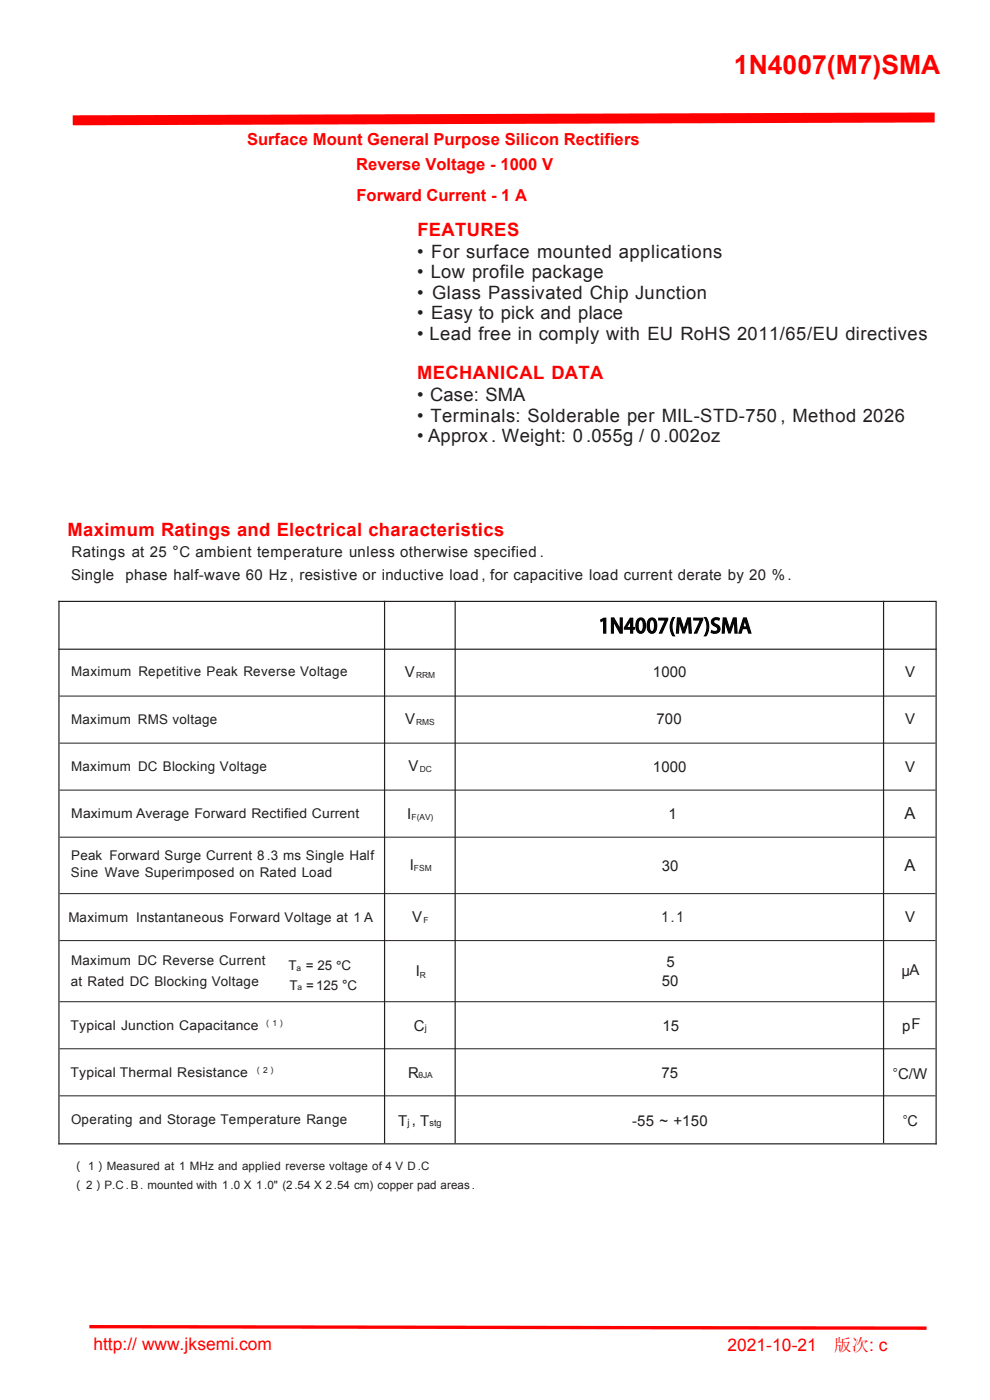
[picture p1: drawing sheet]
<svg xmlns="http://www.w3.org/2000/svg" width="210mm" height="297mm" viewBox="0 0 210 297" stroke-linecap="round" stroke-linejoin="round" font-family="sans-serif">
<defs><g id="words">
<text font-size="5.6" fill="#f00" x="155.7" y="15.6">1N4007(M7)SMA</text>
<text font-size="4.2" x="127" y="134.3">1N4007(M7)SMA</text>
<g font-size="3.9" fill="#f00">
<text x="88.6" y="50">FEATURES</text>
<text x="88.5" y="80.3">MECHANICAL DATA</text>
<text x="14.4" y="113.7">Maximum Ratings and Electrical characteristics</text>
</g>
<g font-size="3.9" fill="#231f20">
<text x="88.5" y="59">• Low profile package</text>
<text x="88.5" y="54.7">• For surface mounted applications</text>
<text x="88.5" y="63.4">• Glass Passivated Chip Junction</text>
<text x="88.5" y="67.8">• Easy to pick and place</text>
<text x="88.5" y="72.1">• Lead free in comply with EU RoHS 2011/65/EU directives</text>
<text x="88.5" y="89.4">• Terminals: Solderable per MIL-STD-750 , Method 2026</text>
<text x="88.5" y="85.1">• Case: SMA</text>
<text x="88.5" y="93.7">• Approx . Weight: 0 .055g / 0.002oz</text>
</g>
<g font-size="3.7" fill="#f00">
<text x="19.9" y="286.5">http:// www.jksemi.com</text>
<text x="154.3" y="286.7">2021-10-21</text>
<text x="177" y="286.7">版次: c</text>
</g>
<g font-size="3.5" fill="#f00">
<text x="52.4" y="30.8">Surface Mount General Purpose Silicon Rectifiers</text>
<text x="75.6" y="36.2">Reverse Voltage - 1000 V</text>
<text x="75.6" y="42.6">Forward Current - 1 A</text>
</g>
<g font-size="3.5" fill="#231f20">
<text x="191.9" y="173.8">A</text>
<text x="191.9" y="184.8">A</text>
</g>
<g font-size="3.2" fill="#231f20">
<text x="15.2" y="118.3">Ratings at 25 °C ambient temperature unless otherwise specified .</text>
<text x="15.1" y="123.1">Single</text>
<text x="26.6" y="123.1">phase half-wave 60 Hz , resistive or inductive load , for capacitive load current derate by 20 %.</text>
<text x="85.9" y="143.5">V</text>
<text x="138.5" y="143.7">1000</text>
<text x="192" y="143.7">V</text>
<text x="85.9" y="153.5">V</text>
<text x="139.3" y="153.7">700</text>
<text x="192" y="153.7">V</text>
<text x="86.7" y="163.5">V</text>
<text x="138.5" y="163.7">1000</text>
<text x="192" y="163.7">V</text>
<text x="86.4" y="173.8">I</text>
<text x="141.8" y="173.7">1</text>
<text x="87" y="184.5">I</text>
<text x="140.4" y="184.7">30</text>
<text x="87.4" y="195.5">V</text>
<text x="140.3" y="195.7">1.1</text>
<text x="192" y="195.7">V</text>
<text x="88.2" y="207">I</text>
<text x="140.4" y="209.1">50</text>
<text x="141.4" y="205.2">5</text>
<text x="191.2" y="207.1">μA</text>
<text x="87.8" y="218.8">C</text>
<text x="140.5" y="218.7">15</text>
<text x="191.4" y="218.6">pF</text>
<text x="86.6" y="228.8">R</text>
<text x="140.3" y="228.7">75</text>
<text x="189.3" y="229">°C/W</text>
<text x="84.5" y="238.8">T , T</text>
<text x="134.1" y="238.9">-55 ~ +150</text>
<text x="191.5" y="238.8">°C</text>
</g>
<g font-size="2.8" fill="#231f20">
<text x="15.1" y="143.5">Maximum Repetitive Peak Reverse Voltage</text>
<text x="15.1" y="153.5">Maximum RMS voltage</text>
<text x="15.1" y="163.5">Maximum DC Blocking Voltage</text>
<text x="15.1" y="173.5">Maximum Average Forward Rectified Current</text>
<text x="15.1" y="182.5">Peak Forward Surge Current 8.3 ms Single Half</text>
<text x="15" y="186.1">Sine Wave Superimposed on Rated Load</text>
<text x="14.5" y="195.5">Maximum Instantaneous Forward Voltage at 1 A</text>
<text x="15" y="209.1">at Rated DC Blocking Voltage</text>
<text x="15.1" y="204.7">Maximum DC Reverse Current</text>
<text x="61.2" y="205.9">T = 25 °C</text>
<text x="61.4" y="210.1">T =125 °C</text>
<text x="15" y="218.5">Typical Junction Capacitance</text>
<text x="15" y="228.5">Typical Thermal Resistance</text>
<text x="15.1" y="238.5">Operating and Storage Temperature Range</text>
</g>
<g font-size="2.5" fill="#231f20">
<text x="15.4" y="248.2">（ 1）Measured at 1 MHz and applied reverse voltage of 4 V D .C</text>
<text x="15.4" y="252.2">（ 2）P.C .B. mounted with 1.0 X 1.0&quot; (2.54 X 2.54 cm) copper pad areas .</text>
</g>
<text font-size="2.1" fill="#231f20" x="86.4" y="238.8">j</text>
<g font-size="1.9" fill="#231f20">
<text x="90.1" y="218.8">j</text>
<text x="91.1" y="238.8">stg</text>
</g>
<g font-size="1.8" fill="#231f20">
<text x="88.3" y="143.9">RRM</text>
<text x="88.3" y="153.9">RMS</text>
<text x="89" y="163.8">DC</text>
<text x="87.3" y="173.9">F(AV)</text>
<text x="87.8" y="184.8">FSM</text>
<text x="89.8" y="195.9">F</text>
<text x="62.9" y="205.9">a</text>
<text x="89.1" y="207.4">R</text>
<text x="63.1" y="210.1">a</text>
<text x="55.9" y="217.7">（1）</text>
<text x="53.9" y="227.6">（2）</text>
<text x="88.8" y="228.8">θJA</text>
</g>
</g></defs>
<g fill="#f00">
<path d="M15.4 24.5l182.9-.6v2.1l-182.9 .6z"/>
<path d="M19 281.1l177.6 .3-.1 .7-177.5-.3z"/>
</g>
<path d="M12.4 127.6h186.3M12.4 137.7h186.3M12.5 127.5v115.3M81.6 127.5v115M96.6 127.5v115M187.4 127.5v115M198.6 127.7v115.1M12.4 242.7h186.3" fill="none" stroke="#231f20" stroke-width=".25"/>
<path d="M12.6 147.7h185.9M12.6 157.7h185.9M12.6 167.6h185.9M12.6 177.6h185.9M12.6 189.6h185.9M12.6 199.5h185.9M12.6 212.5h185.9M12.6 222.5h185.9M12.6 232.5h185.9" fill="none" stroke="#231f20" stroke-width=".21"/>
<use href="#words"/>
</svg>
